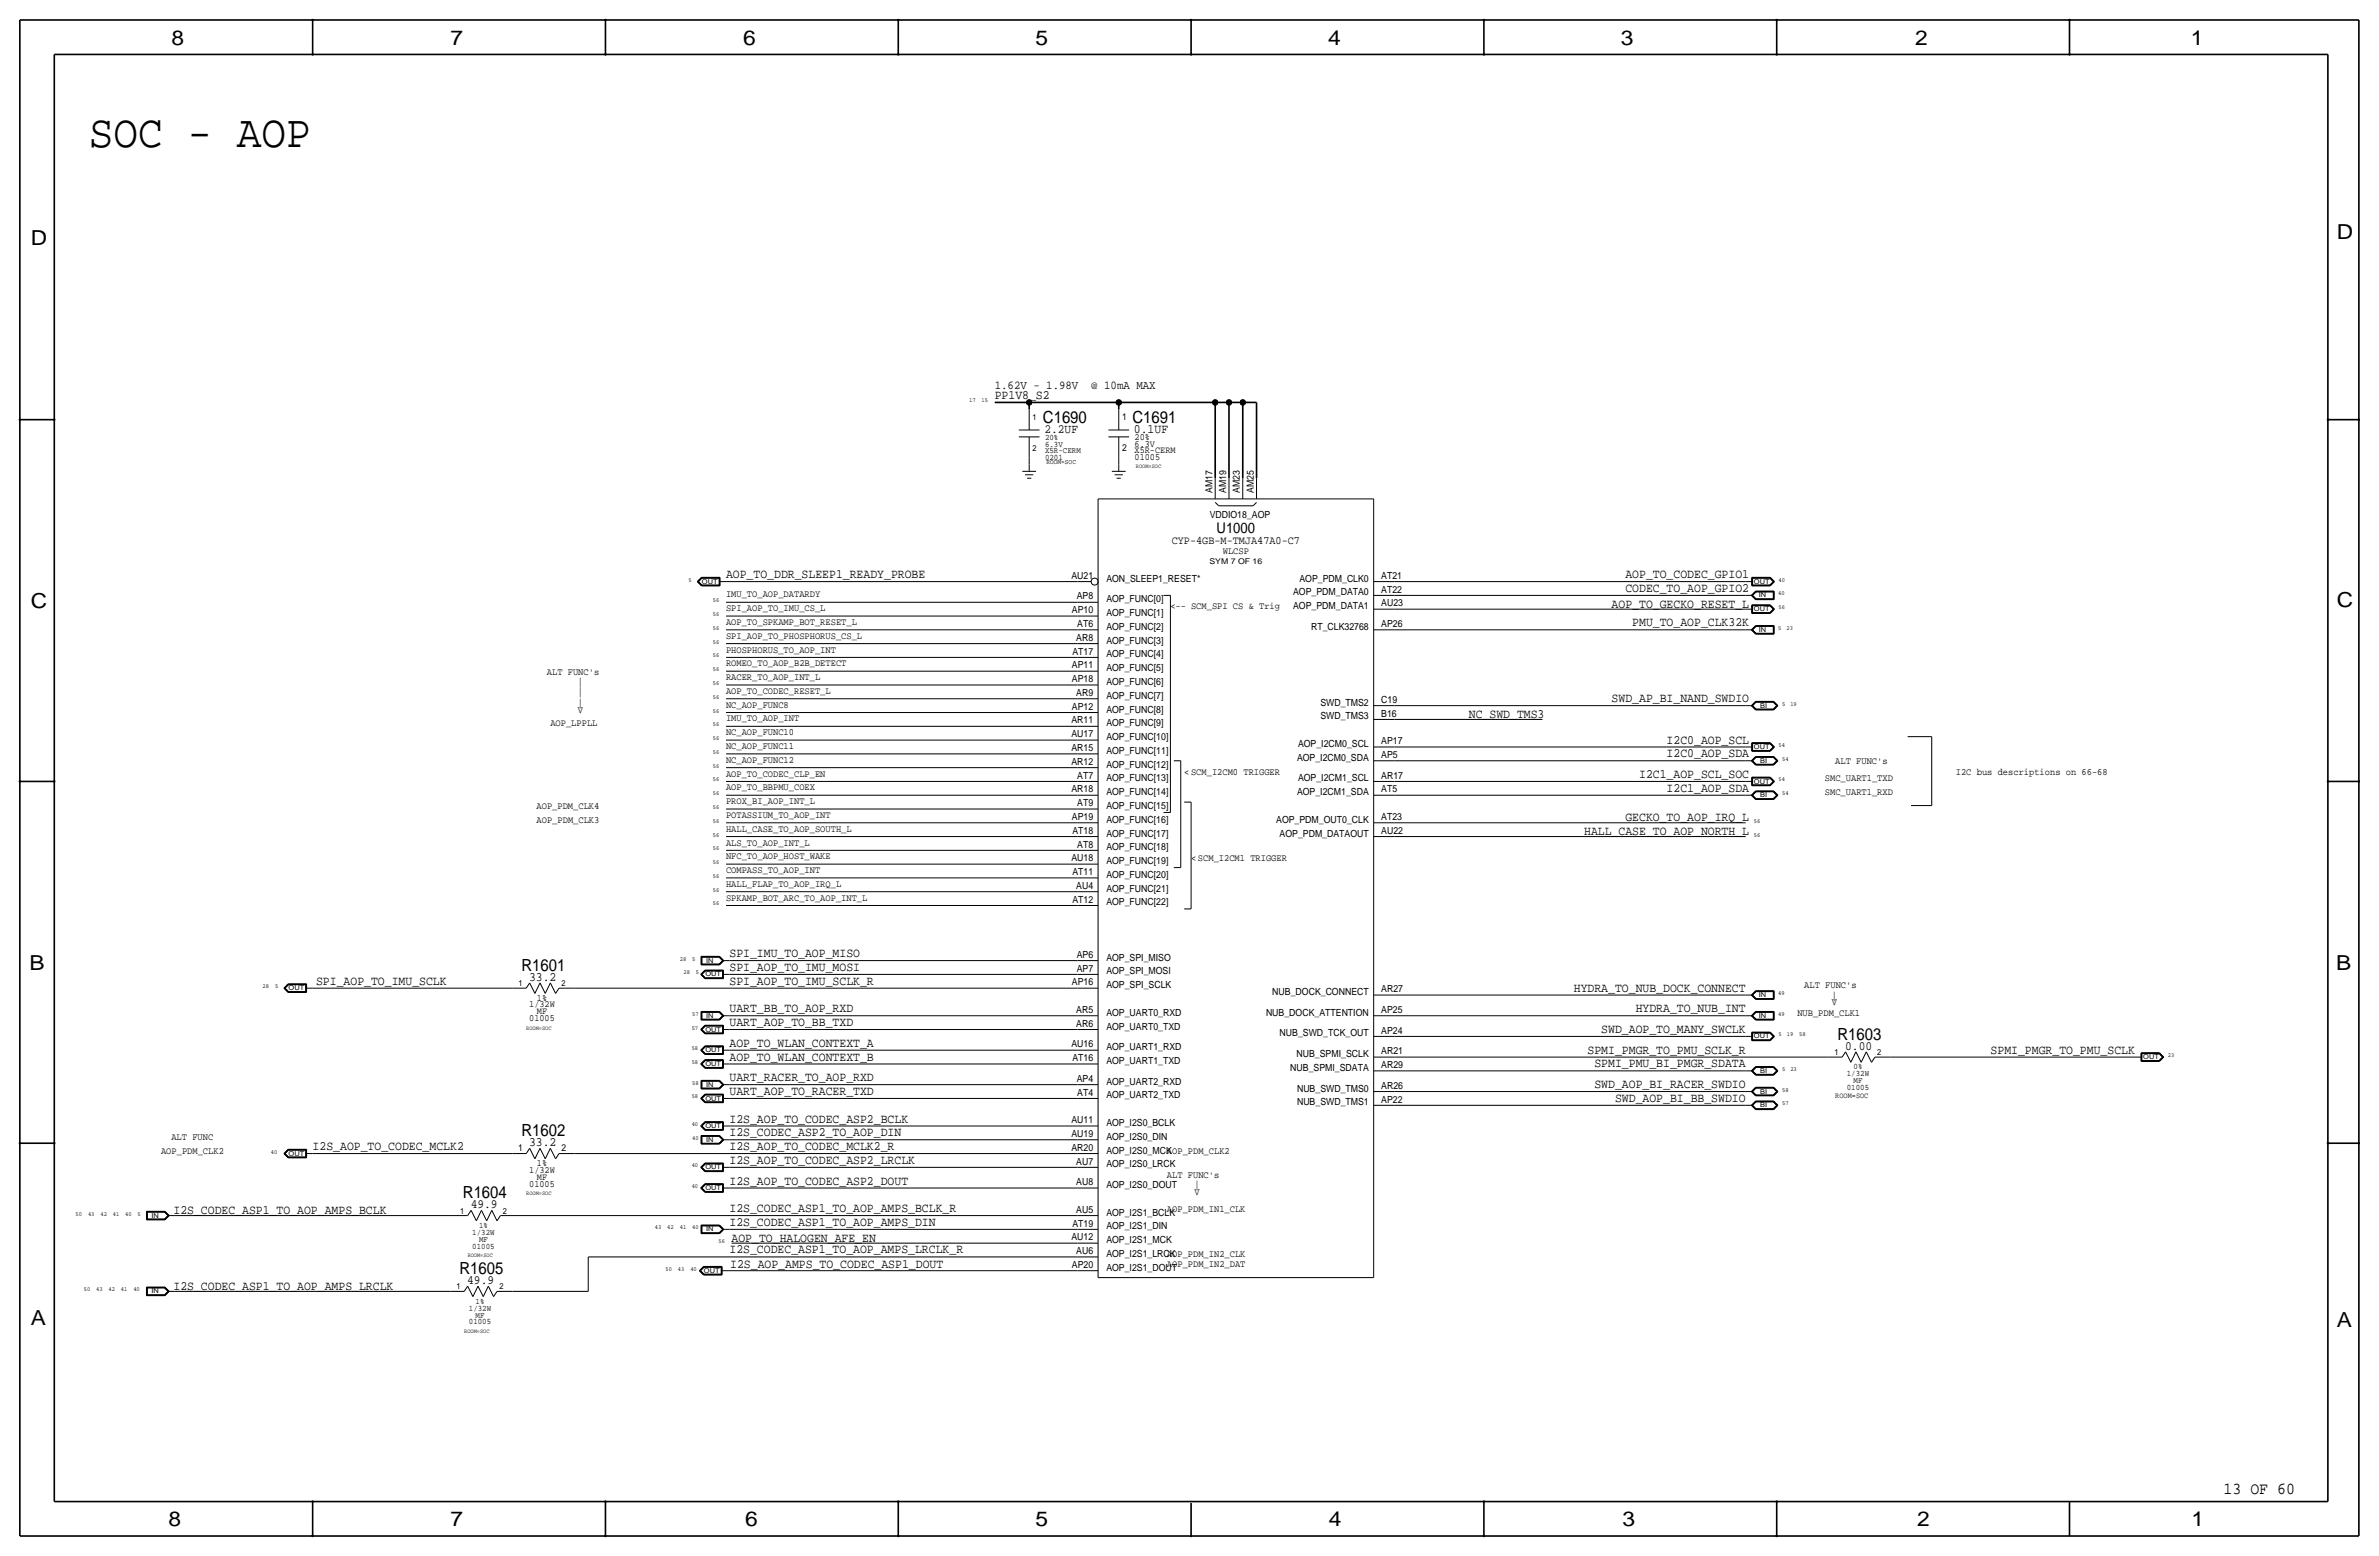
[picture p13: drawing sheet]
<svg xmlns="http://www.w3.org/2000/svg" width="877mm" height="574mm" viewBox="0 0 877 574" stroke-linecap="round" stroke-linejoin="round" font-family="sans-serif">
<defs><g id="words">
<text font-size="17" x="32.7" y="54.4">SOC - AOP</text>
<g font-size="7.6">
<text x="63.2" y="16.5">8</text>
<text x="166.1" y="16.5">7</text>
<text x="274" y="16.5">6</text>
<text x="381.7" y="16.5">5</text>
<text x="489.7" y="16.5">4</text>
<text x="597.6" y="16.5">3</text>
<text x="706.1" y="16.5">2</text>
<text x="807.7" y="16.5">1</text>
<text x="861.5" y="88.1">D</text>
<text x="11.4" y="90.4">D</text>
<text x="11.4" y="224.3">C</text>
<text x="861.5" y="223.8">C</text>
<text x="10.8" y="357.6">B</text>
<text x="861.3" y="357.4">B</text>
<text x="11.3" y="488.4">A</text>
<text x="861.5" y="489.2">A</text>
<text x="62.2" y="562.6">8</text>
<text x="166" y="562.6">7</text>
<text x="274.8" y="562.6">6</text>
<text x="381.7" y="562.6">5</text>
<text x="489.9" y="562.6">4</text>
<text x="598.1" y="562.6">3</text>
<text x="706.8" y="562.6">2</text>
<text x="807.9" y="562.6">1</text>
</g>
<g font-size="6.2">
<text x="384.5" y="156">C1690</text>
<text x="417.5" y="156">C1691</text>
<text x="192.3" y="357.9">R1601</text>
<text x="677.4" y="383.3">R1603</text>
<text x="192.3" y="418.8">R1602</text>
<text x="170.7" y="441.7">R1604</text>
<text x="169.4" y="469.6">R1605</text>
<text x="819.7" y="550.8">13 OF 60</text>
</g>
<text font-size="5.4" x="448.5" y="196.6">U1000</text>
<g font-size="4.7">
<text x="366.7" y="147.1">PP1V8_S2</text>
<text x="385" y="159.8">2.2UF</text>
<text x="418" y="159.8">0.1UF</text>
<text x="267.7" y="213.1">AOP_TO_DDR_SLEEP1_READY_PROBE</text>
<text x="599.2" y="213.1">AOP_TO_CODEC_GPIO1</text>
<text x="599.2" y="218.2">CODEC_TO_AOP_GPIO2</text>
<text x="594.2" y="224">AOP_TO_GECKO_RESET_L</text>
<text x="601.8" y="230.9">PMU_TO_AOP_CLK32K</text>
<text x="594.2" y="258.8">SWD_AP_BI_NAND_SWDIO</text>
<text x="541.5" y="264.7">NC_SWD_TMS3</text>
<text x="614.4" y="274.1">I2C0_AOP_SCL</text>
<text x="614.4" y="279.1">I2C0_AOP_SDA</text>
<text x="604.3" y="286.8">I2C1_AOP_SCL_SOC</text>
<text x="614.4" y="291.8">I2C1_AOP_SDA</text>
<text x="599.2" y="302.8">GECKO_TO_AOP_IRQ_L</text>
<text x="584" y="307.8">HALL_CASE_TO_AOP_NORTH_L</text>
<text x="268.9" y="352.8">SPI_IMU_TO_AOP_MISO</text>
<text x="268.9" y="357.9">SPI_AOP_TO_IMU_MOSI</text>
<text x="116.5" y="363">SPI_AOP_TO_IMU_SCLK</text>
<text x="195" y="361.4">33.2</text>
<text x="268.9" y="363">SPI_AOP_TO_IMU_SCLK_R</text>
<text x="580.2" y="365.5">HYDRA_TO_NUB_DOCK_CONNECT</text>
<text x="268.9" y="373.1">UART_BB_TO_AOP_RXD</text>
<text x="603" y="373.1">HYDRA_TO_NUB_INT</text>
<text x="268.9" y="378.2">UART_AOP_TO_BB_TXD</text>
<text x="590.4" y="380.7">SWD_AOP_TO_MANY_SWCLK</text>
<text x="268.9" y="385.8">AOP_TO_WLAN_CONTEXT_A</text>
<text x="585.3" y="388.4">SPMI_PMGR_TO_PMU_SCLK_R</text>
<text x="680.3" y="386.8">0.00</text>
<text x="733.9" y="388.4">SPMI_PMGR_TO_PMU_SCLK</text>
<text x="268.9" y="390.9">AOP_TO_WLAN_CONTEXT_B</text>
<text x="587.8" y="393.4">SPMI_PMU_BI_PMGR_SDATA</text>
<text x="268.9" y="398.5">UART_RACER_TO_AOP_RXD</text>
<text x="587.8" y="401.1">SWD_AOP_BI_RACER_SWDIO</text>
<text x="268.9" y="403.6">UART_AOP_TO_RACER_TXD</text>
<text x="595.4" y="406.2">SWD_AOP_BI_BB_SWDIO</text>
<text x="268.9" y="413.8">I2S_AOP_TO_CODEC_ASP2_BCLK</text>
<text x="268.9" y="418.8">I2S_CODEC_ASP2_TO_AOP_DIN</text>
<text x="115.3" y="423.9">I2S_AOP_TO_CODEC_MCLK2</text>
<text x="195" y="422.4">33.2</text>
<text x="268.9" y="423.9">I2S_AOP_TO_CODEC_MCLK2_R</text>
<text x="268.9" y="429">I2S_AOP_TO_CODEC_ASP2_LRCLK</text>
<text x="268.9" y="436.6">I2S_AOP_TO_CODEC_ASP2_DOUT</text>
<text x="64" y="447.6">I2S_CODEC_ASP1_TO_AOP_AMPS_BCLK</text>
<text x="173.5" y="445.3">49.9</text>
<text x="268.9" y="446.8">I2S_CODEC_ASP1_TO_AOP_AMPS_BCLK_R</text>
<text x="268.9" y="451.9">I2S_CODEC_ASP1_TO_AOP_AMPS_DIN</text>
<text x="269.7" y="457.7">AOP_TO_HALOGEN_AFE_EN</text>
<text x="268.9" y="462">I2S_CODEC_ASP1_TO_AOP_AMPS_LRCLK_R</text>
<text x="269.2" y="467.4">I2S_AOP_AMPS_TO_CODEC_ASP1_DOUT</text>
<text x="172.3" y="473.2">49.9</text>
<text x="64" y="475.5">I2S_CODEC_ASP1_TO_AOP_AMPS_LRCLK</text>
</g>
<g font-size="4.4">
<text x="366.7" y="143.3">1.62V - 1.98V</text>
<text x="402.3" y="143.3">@ 10mA MAX</text>
</g>
<text font-size="4.2" x="432" y="200.4">CYP-4GB-M-TMJA47A0-C7</text>
<g font-size="3.6">
<text x="447" y="181.6" transform="rotate(-90 447 181.6)">AM17</text>
<text x="452.1" y="181.6" transform="rotate(-90 452.1 181.6)">AM19</text>
<text x="457.1" y="181.6" transform="rotate(-90 457.1 181.6)">AM23</text>
<text x="462.2" y="181.6" transform="rotate(-90 462.2 181.6)">AM25</text>
<text x="446" y="190.8">VDDIO18_AOP</text>
<text x="450.8" y="204.2">WLCSP</text>
<text x="395" y="213.3">AU21</text>
<text x="407.9" y="214.3">AON_SLEEP1_RESET*</text>
<text x="479.1" y="214.4">AOP_PDM_CLK0</text>
<text x="509.2" y="213.4">AT21</text>
<text x="267.7" y="220.2">IMU_TO_AOP_DATARDY</text>
<text x="397" y="220.9">AP8</text>
<text x="407.9" y="222">AOP_FUNC[0]</text>
<text x="476.7" y="219.4">AOP_PDM_DATA0</text>
<text x="509.2" y="218.4">AT22</text>
<text x="267.7" y="225.3">SPI_AOP_TO_IMU_CS_L</text>
<text x="395.2" y="226">AP10</text>
<text x="407.9" y="227">AOP_FUNC[1]</text>
<text x="431.5" y="224.5">&lt;-- SCM_SPI CS &amp; Trig</text>
<text x="476.7" y="224.5">AOP_PDM_DATA1</text>
<text x="509.2" y="223.5">AU23</text>
<text x="267.7" y="230.4">AOP_TO_SPKAMP_BOT_RESET_L</text>
<text x="397.1" y="231.1">AT6</text>
<text x="407.9" y="232.1">AOP_FUNC[2]</text>
<text x="483.4" y="232.2">RT_CLK32768</text>
<text x="509.2" y="231.1">AP26</text>
<text x="267.7" y="235.5">SPI_AOP_TO_PHOSPHORUS_CS_L</text>
<text x="396.8" y="236.2">AR8</text>
<text x="407.9" y="237.2">AOP_FUNC[3]</text>
<text x="267.7" y="240.5">PHOSPHORUS_TO_AOP_INT</text>
<text x="267.7" y="245.6">ROMEO_TO_AOP_B2B_DETECT</text>
<text x="395.4" y="241.3">AT17</text>
<text x="407.9" y="242.3">AOP_FUNC[4]</text>
<text x="201.6" y="248.7">ALT FUNC's</text>
<text x="267.7" y="250.7">RACER_TO_AOP_INT_L</text>
<text x="395.2" y="251.4">AP18</text>
<text x="395.2" y="246.4">AP11</text>
<text x="407.9" y="247.4">AOP_FUNC[5]</text>
<text x="213.1" y="256.3">|</text>
<text x="213.1" y="252.5">|</text>
<text x="267.7" y="255.8">AOP_TO_CODEC_RESET_L</text>
<text x="396.8" y="256.5">AR9</text>
<text x="407.9" y="257.5">AOP_FUNC[7]</text>
<text x="407.9" y="252.5">AOP_FUNC[6]</text>
<text x="213.1" y="262.6">V</text>
<text x="213.1" y="260.1">|</text>
<text x="267.7" y="260.9">NC_AOP_FUNC8</text>
<text x="395.2" y="261.6">AP12</text>
<text x="407.9" y="262.6">AOP_FUNC[8]</text>
<text x="486.8" y="260.1">SWD_TMS2</text>
<text x="509.2" y="259.1">C19</text>
<text x="202.9" y="267.7">AOP_LPPLL</text>
<text x="267.7" y="265.9">IMU_TO_AOP_INT</text>
<text x="395" y="266.7">AR11</text>
<text x="407.9" y="267.7">AOP_FUNC[9]</text>
<text x="486.8" y="265.2">SWD_TMS3</text>
<text x="509.2" y="264.2">B16</text>
<text x="267.7" y="271">NC_AOP_FUNC10</text>
<text x="395" y="271.8">AU17</text>
<text x="407.9" y="272.8">AOP_FUNC[10]</text>
<text x="478.5" y="275.3">AOP_I2CM0_SCL</text>
<text x="509.2" y="274.3">AP17</text>
<text x="267.7" y="281.2">NC_AOP_FUNC12</text>
<text x="267.7" y="276.1">NC_AOP_FUNC11</text>
<text x="395" y="281.9">AR12</text>
<text x="395" y="276.8">AR15</text>
<text x="407.9" y="277.8">AOP_FUNC[11]</text>
<text x="478.2" y="280.4">AOP_I2CM0_SDA</text>
<text x="509.2" y="279.4">AP5</text>
<text x="676.6" y="281.7">ALT FUNC's</text>
<text x="267.7" y="286.3">AOP_TO_CODEC_CLP_EN</text>
<text x="397.1" y="287">AT7</text>
<text x="407.9" y="282.9">AOP_FUNC[12]</text>
<text x="436.6" y="285.5">&lt;SCM_I2CM0 TRIGGER</text>
<text x="509.2" y="287">AR17</text>
<text x="721.1" y="285.5">I2C bus descriptions on 66-68</text>
<text x="267.7" y="291.3">AOP_TO_BBPMU_COEX</text>
<text x="395" y="292.1">AR18</text>
<text x="407.9" y="293.1">AOP_FUNC[14]</text>
<text x="407.9" y="288">AOP_FUNC[13]</text>
<text x="478.2" y="293.1">AOP_I2CM1_SDA</text>
<text x="478.5" y="288">AOP_I2CM1_SCL</text>
<text x="509.2" y="292.1">AT5</text>
<text x="672.8" y="293.1">SMC_UART1_RXD</text>
<text x="672.8" y="288">SMC_UART1_TXD</text>
<text x="197.8" y="298.2">AOP_PDM_CLK4</text>
<text x="267.7" y="296.4">PROX_BI_AOP_INT_L</text>
<text x="397.1" y="297.2">AT9</text>
<text x="407.9" y="298.2">AOP_FUNC[15]</text>
<text x="197.8" y="303.3">AOP_PDM_CLK3</text>
<text x="267.7" y="301.5">POTASSIUM_TO_AOP_INT</text>
<text x="395.2" y="302.2">AP19</text>
<text x="407.9" y="303.3">AOP_FUNC[16]</text>
<text x="470.5" y="303.3">AOP_PDM_OUT0_CLK</text>
<text x="509.2" y="302.3">AT23</text>
<text x="267.7" y="311.7">ALS_TO_AOP_INT_L</text>
<text x="267.7" y="306.6">HALL_CASE_TO_AOP_SOUTH_L</text>
<text x="395.4" y="307.3">AT18</text>
<text x="407.9" y="308.3">AOP_FUNC[17]</text>
<text x="471.7" y="308.3">AOP_PDM_DATAOUT</text>
<text x="509.2" y="307.3">AU22</text>
<text x="267.7" y="316.7">NFC_TO_AOP_HOST_WAKE</text>
<text x="395" y="317.5">AU18</text>
<text x="397.1" y="312.4">AT8</text>
<text x="407.9" y="313.4">AOP_FUNC[18]</text>
<text x="439.1" y="317.2">&lt;SCM_I2CM1 TRIGGER</text>
<text x="267.7" y="321.8">COMPASS_TO_AOP_INT</text>
<text x="395.4" y="322.6">AT11</text>
<text x="407.9" y="323.6">AOP_FUNC[20]</text>
<text x="407.9" y="318.5">AOP_FUNC[19]</text>
<text x="267.7" y="326.9">HALL_FLAP_TO_AOP_IRQ_L</text>
<text x="396.8" y="327.7">AU4</text>
<text x="407.9" y="328.7">AOP_FUNC[21]</text>
<text x="267.7" y="332">SPKAMP_BOT_ARC_TO_AOP_INT_L</text>
<text x="395.4" y="332.7">AT12</text>
<text x="407.9" y="333.7">AOP_FUNC[22]</text>
<text x="397" y="353.1">AP6</text>
<text x="397" y="358.1">AP7</text>
<text x="407.9" y="359.1">AOP_SPI_MOSI</text>
<text x="407.9" y="354.1">AOP_SPI_MISO</text>
<text x="395.2" y="363.2">AP16</text>
<text x="407.9" y="364.2">AOP_SPI_SCLK</text>
<text x="509.2" y="365.8">AR27</text>
<text x="665.2" y="364.2">ALT FUNC's</text>
<text x="469.1" y="366.8">NUB_DOCK_CONNECT</text>
<text x="675.3" y="368.1">|</text>
<text x="675.3" y="370.6">V</text>
<text x="396.8" y="373.4">AR5</text>
<text x="407.9" y="374.4">AOP_UART0_RXD</text>
<text x="466.7" y="374.4">NUB_DOCK_ATTENTION</text>
<text x="509.2" y="373.4">AP25</text>
<text x="662.6" y="374.4">NUB_PDM_CLK1</text>
<text x="396.8" y="378.5">AR6</text>
<text x="407.9" y="379.5">AOP_UART0_TXD</text>
<text x="471.7" y="382">NUB_SWD_TCK_OUT</text>
<text x="509.2" y="381">AP24</text>
<text x="395" y="386.1">AU16</text>
<text x="407.9" y="387.1">AOP_UART1_RXD</text>
<text x="478" y="389.6">NUB_SPMI_SCLK</text>
<text x="509.2" y="388.6">AR21</text>
<text x="395.4" y="391.2">AT16</text>
<text x="407.9" y="392.2">AOP_UART1_TXD</text>
<text x="475.7" y="394.7">NUB_SPMI_SDATA</text>
<text x="509.2" y="393.7">AR29</text>
<text x="397" y="398.8">AP4</text>
<text x="407.9" y="399.8">AOP_UART2_RXD</text>
<text x="509.2" y="401.3">AR26</text>
<text x="397.1" y="403.9">AT4</text>
<text x="407.9" y="404.9">AOP_UART2_TXD</text>
<text x="478.2" y="407.4">NUB_SWD_TMS1</text>
<text x="478.2" y="402.3">NUB_SWD_TMS0</text>
<text x="509.2" y="406.4">AP22</text>
<text x="395" y="419.1">AU19</text>
<text x="395" y="414">AU11</text>
<text x="407.9" y="415">AOP_I2S0_BCLK</text>
<text x="59.4" y="425.2">AOP_PDM_CLK2</text>
<text x="63.2" y="420.1">ALT FUNC</text>
<text x="395" y="424.2">AR20</text>
<text x="407.9" y="425.2">AOP_I2S0_MCK</text>
<text x="407.9" y="420.1">AOP_I2S0_DIN</text>
<text x="430.2" y="425.2">AOP_PDM_CLK2</text>
<text x="396.8" y="429.3">AU7</text>
<text x="407.9" y="430.3">AOP_I2S0_LRCK</text>
<text x="396.8" y="436.9">AU8</text>
<text x="407.9" y="437.9">AOP_I2S0_DOUT</text>
<text x="430.2" y="434.1">ALT FUNC's</text>
<text x="440.4" y="437.9">|</text>
<text x="440.4" y="440.4">V</text>
<text x="396.8" y="447">AU5</text>
<text x="407.9" y="448">AOP_I2S1_BCLK</text>
<text x="430.2" y="446.8">AOP_PDM_IN1_CLK</text>
<text x="395.4" y="452.1">AT19</text>
<text x="407.9" y="453.1">AOP_I2S1_DIN</text>
<text x="395" y="457.2">AU12</text>
<text x="407.9" y="458.2">AOP_I2S1_MCK</text>
<text x="395.2" y="467.4">AP20</text>
<text x="396.8" y="462.3">AU6</text>
<text x="407.9" y="463.3">AOP_I2S1_LRCK</text>
<text x="430.2" y="463.3">AOP_PDM_IN2_CLK</text>
<text x="430.2" y="467.1">AOP_PDM_IN2_DAT</text>
<text x="407.9" y="468.4">AOP_I2S1_DOUT</text>
</g>
<g font-size="3.5">
<text x="413.7" y="154.7">1</text>
<text x="413.7" y="166.1">2</text>
<text x="418.3" y="162.3">20%</text>
<text x="418.3" y="164.6">6.3V</text>
<text x="418.3" y="167.1">X5R-CERM</text>
<text x="418.3" y="169.7">01005</text>
<text x="195.1" y="371.3">1/32W</text>
<text x="198" y="368.8">1%</text>
<text x="195.1" y="376.4">01005</text>
<text x="198" y="373.9">MF</text>
<text x="191" y="424.4">1</text>
<text x="207" y="424.4">2</text>
<text x="198" y="429.8">1%</text>
<text x="195.1" y="437.4">01005</text>
<text x="195.1" y="432.3">1/32W</text>
<text x="198" y="434.8">MF</text>
</g>
<g font-size="3.1">
<text x="380.7" y="154.7">1</text>
<text x="380.7" y="166.1">2</text>
<text x="385.3" y="167.1">X5R-CERM</text>
<text x="385.3" y="162.3">20%</text>
<text x="385.3" y="164.6">6.3V</text>
<text x="385.3" y="169.7">0201</text>
<text x="191.2" y="363.5">1</text>
<text x="207" y="363.5">2</text>
<text x="676.3" y="388.9">1</text>
<text x="692.1" y="388.9">2</text>
<text x="683.3" y="394.2">0%</text>
<text x="680.9" y="396.7">1/32W</text>
<text x="680.9" y="401.8">01005</text>
<text x="683.3" y="399.3">MF</text>
<text x="169.6" y="447.3">1</text>
<text x="185.4" y="447.3">2</text>
<text x="174.1" y="455.2">1/32W</text>
<text x="176.6" y="452.6">1%</text>
<text x="174.1" y="460.2">01005</text>
<text x="176.6" y="457.7">MF</text>
<text x="168.3" y="475.2">1</text>
<text x="184.1" y="475.2">2</text>
<text x="172.9" y="483.1">1/32W</text>
<text x="175.3" y="480.6">1%</text>
<text x="175.3" y="485.6">MF</text>
<text x="172.9" y="488.2">01005</text>
</g>
<g font-size="2.9">
<text x="445.9" y="208">SYM 7 OF 16</text>
<text x="676.6" y="404.9">ROOM=SOC</text>
</g>
<text font-size="2.6" x="385.8" y="171.2">ROOM=SOC</text>
<g font-size="2.5">
<text x="258.8" y="215.1">OUT</text>
<text x="646.6" y="215.1">OUT</text>
<text x="648.4" y="220.2">IN</text>
<text x="646.6" y="225.3">OUT</text>
<text x="648.4" y="232.9">IN</text>
<text x="648.9" y="260.9">BI</text>
<text x="646.6" y="276.1">OUT</text>
<text x="648.9" y="281.2">BI</text>
<text x="646.6" y="288.8">OUT</text>
<text x="648.9" y="293.9">BI</text>
<text x="260" y="359.9">OUT</text>
<text x="260.3" y="354.8">IN</text>
<text x="106.4" y="365">OUT</text>
<text x="648.4" y="367.5">IN</text>
<text x="260.3" y="375.2">IN</text>
<text x="648.4" y="375.2">IN</text>
<text x="260" y="380.2">OUT</text>
<text x="646.6" y="382.8">OUT</text>
<text x="260" y="387.9">OUT</text>
<text x="260" y="392.9">OUT</text>
<text x="648.9" y="395.5">BI</text>
<text x="790.1" y="390.4">OUT</text>
<text x="260.3" y="400.6">IN</text>
<text x="260" y="405.6">OUT</text>
<text x="648.9" y="403.1">BI</text>
<text x="648.9" y="408.2">BI</text>
<text x="260" y="415.8">OUT</text>
<text x="106.4" y="426">OUT</text>
<text x="260.3" y="420.9">IN</text>
<text x="260" y="431">OUT</text>
<text x="260" y="438.7">OUT</text>
<text x="55.8" y="448.8">IN</text>
<text x="260.3" y="453.9">IN</text>
<text x="259.5" y="469.1">OUT</text>
<text x="55.8" y="476.8">IN</text>
</g>
<g font-size="2.3">
<text x="357.3" y="148.3">17</text>
<text x="361.9" y="148.3">15</text>
<text x="253.8" y="214.4">5</text>
<text x="655.7" y="214.4">40</text>
<text x="262.8" y="222">56</text>
<text x="655.6" y="219.5">40</text>
<text x="262.8" y="227.1">56</text>
<text x="655.7" y="224.5">56</text>
<text x="262.8" y="232.2">56</text>
<text x="655.6" y="232.2">5</text>
<text x="658.6" y="232.2">23</text>
<text x="262.8" y="237.2">56</text>
<text x="262.8" y="242.3">56</text>
<text x="262.8" y="247.4">56</text>
<text x="262.8" y="252.5">56</text>
<text x="262.8" y="257.6">56</text>
<text x="262.8" y="262.6">56</text>
<text x="657" y="260.1">5</text>
<text x="660" y="260.1">19</text>
<text x="262.8" y="267.7">56</text>
<text x="262.8" y="272.8">56</text>
<text x="655.7" y="275.3">54</text>
<text x="262.8" y="277.9">56</text>
<text x="657" y="280.4">54</text>
<text x="262.8" y="283">56</text>
<text x="262.8" y="293.1">56</text>
<text x="262.8" y="288">56</text>
<text x="655.7" y="288">54</text>
<text x="657" y="293.1">54</text>
<text x="262.8" y="298.2">56</text>
<text x="262.8" y="303.3">56</text>
<text x="646.6" y="303.3">56</text>
<text x="262.8" y="308.4">56</text>
<text x="646.6" y="308.4">56</text>
<text x="262.8" y="313.4">56</text>
<text x="262.8" y="323.6">56</text>
<text x="262.8" y="318.5">56</text>
<text x="262.8" y="328.7">56</text>
<text x="262.8" y="333.8">56</text>
<text x="250.6" y="354.1">28</text>
<text x="252" y="359.2">28</text>
<text x="255.2" y="354.1">5</text>
<text x="256.6" y="359.2">5</text>
<text x="96.8" y="364.2">28</text>
<text x="101.4" y="364.2">5</text>
<text x="655.6" y="366.8">49</text>
<text x="255.2" y="374.4">57</text>
<text x="655.6" y="374.4">49</text>
<text x="255" y="379.5">57</text>
<text x="655.7" y="382">5</text>
<text x="658.8" y="382">19</text>
<text x="663.3" y="382">58</text>
<text x="255" y="387.1">58</text>
<text x="799.2" y="389.6">23</text>
<text x="255" y="392.2">58</text>
<text x="657" y="394.7">5</text>
<text x="660" y="394.7">23</text>
<text x="255.2" y="399.8">58</text>
<text x="255" y="404.9">58</text>
<text x="657" y="407.4">57</text>
<text x="657" y="402.3">58</text>
<text x="255" y="415">40</text>
<text x="99.8" y="425.2">40</text>
<text x="255.2" y="420.1">40</text>
<text x="255" y="430.3">40</text>
<text x="255" y="437.9">40</text>
<text x="27.9" y="448.1">50</text>
<text x="32.5" y="448.1">43</text>
<text x="37" y="448.1">42</text>
<text x="41.6" y="448.1">41</text>
<text x="46.2" y="448.1">40</text>
<text x="50.8" y="448.1">5</text>
<text x="241.5" y="453.1">43</text>
<text x="246" y="453.1">42</text>
<text x="250.6" y="453.1">41</text>
<text x="255.2" y="453.1">40</text>
<text x="264.9" y="458.2">56</text>
<text x="245.4" y="468.4">50</text>
<text x="249.9" y="468.4">43</text>
<text x="254.5" y="468.4">40</text>
<text x="30.9" y="476">50</text>
<text x="35.5" y="476">43</text>
<text x="40" y="476">42</text>
<text x="44.6" y="476">41</text>
<text x="49.2" y="476">40</text>
</g>
<g font-size="2.2">
<text x="418.8" y="172.5">ROOM=SOC</text>
<text x="194" y="379.5">ROOM=SOC</text>
<text x="194" y="440.4">ROOM=SOC</text>
<text x="172.4" y="463.3">ROOM=SOC</text>
<text x="171.1" y="491.2">ROOM=SOC</text>
</g>
</g></defs>
<g fill="none" stroke="#000" stroke-width=".37">
<path d="M375.6 158.5h7.6zM379.4 150.9v7.6zM408.6 158.5h7.7zM412.4 150.9v7.6zM375.6 161h7.6zM376.9 173.7h5.1zM377.9 175h3.1zM378.7 176.3h1.5zM379.4 168.7v2.5zM379.4 171.2v2.5zM379.4 161v7.7zM408.6 161h7.7z"/>
<path d="M409.9 173.7h5.1zM410.9 175h3.1zM411.7 176.3h1.5zM412.4 168.7v2.5zM412.4 161v7.7zM412.4 171.2v2.5zM448 176.3v7.6zM453.1 176.3v7.6zM458.2 176.3v7.6zM463.2 176.3v7.6zM404.8 183.9v287zM404.8 183.9h101.6z"/>
<path d="M448 185.2l1.3 1.2zM449.3 186.4h12.7zM462 186.4l1.2-1.2zM506.4 183.9v287zM257 214.4l1.6 1.5zM257 214.4l1.6-1.6zM257.2 214.4l1.5 1.5zM257.2 214.4l1.5-1.5zM257.4 214.4l1.3-1.4zM257.4 214.4l1.3 1.3zM257.5 214.4l1.3 1.2zM258.6 212.8h6.8z"/>
<path d="M258.6 215.9h6.8zM258.7 212.9h6.6zM258.7 215.9h6.6zM258.7 215.7h6.5zM258.7 213h6.5zM258.8 213.1l-1.3 1.3zM258.8 215.6h6.3zM258.8 213.1h6.3zM265.1 213.1v2.5zM265.1 214.4h2.6zM265.2 213v2.7zM265.3 212.9v2.9z"/>
<path d="M265.4 212.8v3.2zM267.7 214.4h129.5zM397.2 214.4h5.1zM429 219.5h2.5zM431.5 219.5v80zM506.4 219.5h7.6zM506.4 214.4h7.6zM514 214.4h129.6zM514 219.5h129.6zM643.6 214.4h2.5zM643.6 219.5h2.5zM645.7 219.5l1.5 1.5z"/>
<path d="M645.7 219.5l1.5-1.6zM645.8 215.9h6.8zM645.8 212.8v3.2zM645.8 219.5l1.5-1.5zM645.8 212.8h6.8zM645.8 219.5l1.5 1.4zM645.9 212.9h6.7zM645.9 212.9v2.9zM645.9 215.9h6.7zM646 219.5l1.3 1.3zM646 213h6.5zM646 213v2.7z"/>
<path d="M646 215.7h6.5zM646.1 219.5l1.3 1.2zM646.1 213.1h6.4zM646.1 213.1v2.5zM646.1 215.6h6.4zM646.1 219.5l1.3-1.3zM647.2 217.9h6.8zM647.3 218h6.6zM647.3 218.1l-1.3 1.4zM647.3 218.1h6.5zM647.4 218.2h6.3zM652.5 213.1l1.2 1.3z"/>
<path d="M652.5 215.6l1.2-1.2zM652.5 215.7l1.4-1.3zM652.5 213l1.4 1.4zM652.6 215.9l1.4-1.5zM652.6 212.9l1.4 1.5zM652.6 212.8l1.6 1.6zM653.7 218.2v2.5zM653.8 218.1v2.7zM653.9 218v2.9zM654 217.9v3.1zM654.2 214.4l-1.6 1.5zM267.7 237.2h129.5z"/>
<path d="M267.7 232.2h129.5zM267.7 227.1h129.5zM267.7 222h129.5zM397.2 237.2h7.6zM397.2 232.2h7.6zM397.2 227.1h7.6zM397.2 222h7.6zM506.4 232.2h7.6zM506.4 224.5h7.6zM514 224.5h129.6zM514 232.2h129.6zM643.6 232.2h2.5z"/>
<path d="M643.6 224.5h2.5zM645.7 232.2l1.5 1.5zM645.7 232.2l1.5-1.6zM645.8 232.2l1.5-1.5zM645.8 226.1h6.8zM645.8 223v3.1zM645.8 223h6.8zM645.8 232.2l1.5 1.4zM645.9 223.1h6.7zM645.9 223.1v2.9zM645.9 226h6.7zM646 232.2l1.3 1.3z"/>
<path d="M646 223.2h6.5zM646 223.2v2.7zM646 225.9h6.5zM646.1 232.2l1.3 1.2zM646.1 232.2l1.3-1.3zM646.1 223.3h6.4zM646.1 223.3v2.5zM646.1 225.8h6.4zM647.2 230.6h6.8zM647.2 221h6.8zM647.2 233.7h6.8zM647.3 220.9h6.6z"/>
<path d="M647.3 233.6h6.6zM647.3 230.7h6.6zM647.3 230.8l-1.3 1.4zM647.3 220.8h6.5zM647.3 233.5h6.5zM647.3 230.8h6.5zM647.4 220.7h6.3zM647.4 233.4h6.3zM647.4 230.9h6.3zM652.5 223.3l1.2 1.2zM652.5 225.8l1.2-1.3zM652.5 223.2l1.4 1.3z"/>
<path d="M652.6 226l1.4-1.5zM652.6 223.1l1.4 1.4zM652.6 223l1.6 1.5zM652.6 226.1l1.6-1.6zM653.7 230.9v2.5zM653.8 230.8v2.7zM653.9 224.5l-1.4 1.4zM653.9 230.7v2.9zM654 230.6v3.1zM267.7 257.6h129.5zM267.7 252.5h129.5zM267.7 247.4h129.5z"/>
<path d="M267.7 242.3h129.5zM397.2 257.6h7.6zM397.2 252.5h7.6zM397.2 247.4h7.6zM397.2 242.3h7.6zM647.2 258.5l-1.5 1.6zM647.2 258.5h6.7zM647.3 258.6h6.5zM647.3 258.7h6.5zM647.4 258.8h6.3zM653.7 258.8l1.3 1.3zM653.8 258.7l1.4 1.4z"/>
<path d="M653.8 258.6l1.5 1.5zM653.9 258.5l1.6 1.6zM267.7 267.7h129.5zM267.7 272.8h129.5zM267.7 277.9h129.5zM267.7 262.6h129.5zM397.2 267.7h7.6zM397.2 262.6h7.6zM397.2 277.9h7.6zM397.2 272.8h7.6zM506.4 265.2h7.6zM506.4 260.1h7.6z"/>
<path d="M506.4 275.3h7.6zM514 275.3h129.6zM514 260.1h129.6zM514 265.2h54.7zM643.6 260.1h2.5zM643.6 275.3h2.5zM645.7 260.1l1.5 1.6zM645.8 260.1l1.5-1.5zM645.8 276.9h6.8zM645.8 273.8v3.1zM645.8 273.8h6.8zM645.8 260.1l1.5 1.5z"/>
<path d="M645.9 273.9h6.7zM645.9 273.9v2.9zM645.9 276.8h6.7zM646 260.1l1.3-1.4zM646 260.1l1.3 1.4zM646 274h6.5zM646 274v2.7zM646 276.7h6.5zM646.1 260.1l1.3 1.3zM646.1 260.1l1.3-1.3zM646.1 274.1h6.4zM646.1 274.1v2.5z"/>
<path d="M646.1 276.6h6.4zM647.2 261.7h6.7zM647.2 278.8l-1.5 1.6zM647.2 278.8h6.7zM647.3 278.9h6.5zM647.3 261.6h6.5zM647.3 261.5h6.5zM647.3 279h6.5zM647.4 279.1h6.3zM647.4 261.4h6.3zM652.5 274.1l1.2 1.2zM652.5 276.6l1.2-1.3z"/>
<path d="M652.5 276.7l1.4-1.4zM652.5 274l1.4 1.3zM652.6 276.8l1.4-1.5zM652.6 273.9l1.4 1.4zM652.6 273.8l1.6 1.5zM652.6 276.9l1.6-1.6zM653.7 279.1l1.3 1.3zM653.7 261.4l1.3-1.3zM653.8 279l1.4 1.4zM653.8 261.6l1.5-1.5zM653.8 278.9l1.5 1.5zM653.9 278.8l1.6 1.6z"/>
<path d="M653.9 261.7l1.6-1.6zM655.2 260.1l-1.4 1.4zM703.3 271.5h8.9zM712.2 271.5v25.4zM267.7 283h129.5zM267.7 288h129.5zM267.7 298.2h129.5zM267.7 293.1h129.5zM397.2 298.2h7.6zM397.2 293.1h7.6zM397.2 288h7.6zM397.2 283h7.6z"/>
<path d="M429 299.5h2.5zM432.8 280.4h2.5zM435.3 280.4v39.4zM436.6 295.7h2.5zM439.1 295.7v39.3zM506.4 293.1h7.6zM506.4 288h7.6zM506.4 280.4h7.6zM514 288h129.6zM514 293.1h129.6zM514 280.4h129.6zM643.6 280.4h2.5z"/>
<path d="M643.6 288h2.5zM643.6 293.1h2.5zM645.7 280.4l1.5 1.6zM645.7 293.1l1.5 1.6zM645.7 293.1l1.5-1.6zM645.8 280.4l1.5-1.5zM645.8 289.6h6.8zM645.8 286.5v3.1zM645.8 293.1l1.5-1.5zM645.8 286.5h6.8zM645.8 280.4l1.5 1.5zM645.8 293.1l1.5 1.5z"/>
<path d="M645.9 286.6h6.7zM645.9 286.6v2.9zM645.9 289.5h6.7zM646 280.4l1.3-1.4zM646 280.4l1.3 1.4zM646 293.1l1.3 1.4zM646 286.7h6.5zM646 286.7v2.7zM646 289.4h6.5zM646.1 280.4l1.3 1.3zM646.1 293.1l1.3 1.3zM646.1 280.4l1.3-1.3z"/>
<path d="M646.1 286.8h6.4zM646.1 286.8v2.5zM646.1 289.3h6.4zM646.1 293.1l1.3-1.3zM647.2 282h6.7zM647.2 294.7h6.7zM647.2 291.5h6.7zM647.3 291.6h6.5zM647.3 281.9h6.5zM647.3 294.6h6.5zM647.3 291.7l-1.3 1.4zM647.3 281.8h6.5z"/>
<path d="M647.3 294.5h6.5zM647.3 291.7h6.5zM647.4 291.8h6.3zM647.4 281.7h6.3zM647.4 294.4h6.3zM652.5 286.8l1.2 1.2zM652.5 289.3l1.2-1.3zM652.5 286.7l1.4 1.3zM652.6 289.5l1.4-1.5zM652.6 286.6l1.4 1.4zM652.6 286.5l1.6 1.5zM652.6 289.6l1.6-1.6z"/>
<path d="M653.7 291.8l1.3 1.3zM653.7 281.7l1.3-1.3zM653.7 294.4l1.3-1.3zM653.8 281.8l1.4-1.4zM653.8 294.5l1.4-1.4zM653.8 291.7l1.4 1.4zM653.8 281.9l1.5-1.5zM653.8 294.6l1.5-1.5zM653.8 291.6l1.5 1.5zM653.9 291.5l1.6 1.6zM653.9 288l-1.4 1.4zM655.5 280.4l-1.6 1.6z"/>
<path d="M655.5 293.1l-1.6 1.6zM704.5 296.9h7.7zM267.7 308.4h129.5zM267.7 318.5h129.5zM267.7 313.4h129.5zM267.7 303.3h129.5zM397.2 318.5h7.6zM397.2 313.4h7.6zM397.2 308.4h7.6zM397.2 303.3h7.6zM432.8 319.8h2.5zM506.4 303.3h7.6z"/>
<path d="M506.4 308.4h7.6zM514 303.3h129.6zM514 308.4h129.6zM267.7 328.7h129.5zM267.7 333.8h129.5zM267.7 323.6h129.5zM397.2 333.8h7.6zM397.2 328.7h7.6zM397.2 323.6h7.6zM436.6 335h2.5zM258.3 359.2l1.6 1.5zM258.3 359.2l1.6-1.6z"/>
<path d="M258.5 352.5v3.2zM258.5 355.7h6.8zM258.5 359.2l1.4-1.5zM258.5 352.5h6.8zM258.5 359.2l1.4 1.4zM258.6 352.6h6.6zM258.6 352.6v2.9zM258.6 355.5h6.6zM258.6 359.2l1.4-1.4zM258.6 359.2l1.4 1.3zM258.7 352.7v2.7zM258.7 355.4h6.5z"/>
<path d="M258.7 352.7h6.5zM258.8 359.2l1.2 1.2zM258.8 352.8h6.3zM258.8 352.8v2.5zM258.8 355.3h6.3zM258.8 359.2l1.2-1.3zM259.9 357.6h6.8zM259.9 357.7h6.7zM260 357.8h6.5zM260 357.9h6.4zM265.1 352.8l1.3 1.3zM265.1 355.3l1.3-1.2z"/>
<path d="M265.2 355.4l1.3-1.3zM265.2 352.7l1.3 1.4zM265.2 355.5l1.5-1.4zM265.2 352.6l1.5 1.5zM265.3 352.5l1.6 1.6zM265.3 355.7l1.6-1.6zM266.4 357.9v2.5zM266.4 354.1h2.5zM266.4 359.2h2.5zM266.5 357.8v2.7zM266.6 357.7v2.9zM266.7 357.6v3.1z"/>
<path d="M268.9 359.2h128.3zM268.9 354.1h128.3zM397.2 359.2h7.6zM397.2 354.1h7.6zM104.6 364.2l1.6 1.6zM104.8 364.2l1.5 1.5zM104.8 364.2l1.5-1.4zM105 364.2l1.3-1.3zM105 364.2l1.3 1.4zM105.1 364.2l1.3-1.2zM105.1 364.2l1.3 1.3zM106.2 365.8h6.8z"/>
<path d="M106.2 362.7h6.8zM106.2 362.7l-1.6 1.5zM106.3 362.8h6.6zM106.3 365.7h6.6zM106.3 362.9h6.5zM106.3 365.6h6.5zM106.4 363h6.3zM106.4 365.5h6.3zM112.7 364.2h2.6zM112.7 363v2.5zM112.8 362.9v2.7zM112.9 362.8v2.9z"/>
<path d="M113 362.7v3.1zM115.3 364.2h73.6zM188.9 364.2h5.1zM195.3 362.3l-1.3 1.9zM195.3 362.3l1.9 3.9zM199.1 362.3l-1.9 3.9zM199.1 362.3l1.9 3.9zM202.9 362.3l-1.9 3.9zM202.9 362.3l1.9 3.9zM206.1 364.2l-1.3 2zM206.1 364.2h5.7zM211.8 364.2h185.4z"/>
<path d="M258.3 379.5l1.6 1.6zM258.3 379.5l1.6-1.6zM258.5 372.8v3.2zM258.5 376h6.8zM258.5 379.5l1.4-1.5zM258.5 372.8h6.8zM258.5 379.5l1.4 1.4zM258.6 372.9h6.6zM258.6 372.9v3zM258.6 375.9h6.6zM258.6 379.5l1.4-1.4zM258.6 379.5l1.4 1.3z"/>
<path d="M258.7 373v2.8zM258.7 375.8h6.5zM258.7 373h6.5zM258.8 379.5l1.2 1.2zM258.8 373.1h6.3zM258.8 373.1v2.6zM258.8 375.7h6.3zM258.8 379.5l1.2-1.3zM259.9 377.9h6.8zM259.9 360.7h6.8zM259.9 360.6h6.7zM259.9 378h6.7z"/>
<path d="M260 378.1h6.5zM260 360.5h6.5zM260 360.4h6.4zM260 378.2h6.4zM265.1 373.1l1.3 1.3zM265.1 375.7l1.3-1.3zM265.2 375.8l1.3-1.4zM265.2 373l1.3 1.4zM265.2 375.9l1.5-1.5zM265.2 372.9l1.5 1.5zM265.3 372.8l1.6 1.6zM265.3 376l1.6-1.6z"/>
<path d="M266.4 378.2v2.5zM266.4 374.4h2.5zM266.4 379.5h2.5zM266.5 378.1v2.7zM266.6 378v2.9zM266.7 377.9v3.2zM268.9 374.4h128.3zM268.9 379.5h128.3zM397.2 379.5h7.6zM397.2 374.4h7.6zM397.2 364.2h7.6zM506.4 366.8h7.6z"/>
<path d="M506.4 374.4h7.6zM514 374.4h129.6zM514 366.8h129.6zM643.6 366.8h2.5zM643.6 374.4h2.5zM645.7 366.8l1.5 1.6zM645.7 374.4l1.5 1.6zM645.7 366.8l1.5-1.6zM645.8 366.8l1.5-1.5zM645.8 374.4l1.5-1.5zM645.8 366.8l1.5 1.4zM645.8 374.4l1.5 1.5z"/>
<path d="M646 374.4l1.3-1.4zM646 366.8l1.3 1.3zM646 374.4l1.3 1.4zM646.1 366.8l1.3 1.2zM646.1 374.4l1.3 1.3zM646.1 366.8l1.3-1.3zM646.1 374.4l1.3-1.3zM647.2 365.2h6.8zM647.2 372.8h6.8zM647.2 372.8l-1.5 1.6zM647.2 368.4h6.8zM647.2 376h6.8z"/>
<path d="M647.3 368.2h6.6zM647.3 375.9h6.6zM647.3 365.3h6.6zM647.3 372.9h6.6zM647.3 365.4l-1.3 1.4zM647.3 368.1h6.5zM647.3 375.8h6.5zM647.3 365.4h6.5zM647.3 373h6.5zM647.4 368h6.3zM647.4 375.7h6.3zM647.4 365.5h6.3z"/>
<path d="M647.4 373.1h6.3zM653.7 365.5v2.5zM653.7 373.1v2.6zM653.8 365.4v2.7zM653.8 373v2.8zM653.9 365.3v2.9zM653.9 372.9v3zM654 365.2v3.2zM654 372.8v3.2zM258.3 387.1l1.6 1.6zM258.3 392.2l1.6 1.6zM258.3 387.1l1.6-1.6z"/>
<path d="M258.3 392.2l1.6-1.6zM258.5 387.1l1.4-1.5zM258.5 392.2l1.4-1.5zM258.5 398.2v3.2zM258.5 398.2h6.8zM258.5 387.1l1.4 1.5zM258.5 392.2l1.4 1.4zM258.6 398.3h6.6zM258.6 398.3v3zM258.6 387.1l1.4-1.4zM258.6 392.2l1.4-1.4zM258.6 387.1l1.4 1.4z"/>
<path d="M258.6 392.2l1.4 1.3zM258.7 398.4v2.8zM258.7 398.4h6.5zM258.8 387.1l1.2 1.3zM258.8 392.2l1.2 1.2zM258.8 398.5h6.3zM258.8 387.1l1.2-1.3zM258.8 392.2l1.2-1.3zM258.8 398.5v2.6zM259.9 385.5h6.8zM259.9 390.6h6.8zM259.9 381.1h6.8z"/>
<path d="M259.9 388.7h6.8zM259.9 393.8h6.8zM259.9 380.9h6.7zM259.9 388.6h6.7zM259.9 393.6h6.7zM259.9 385.6h6.7zM259.9 390.7h6.7zM260 385.7h6.5zM260 390.8h6.5zM260 380.8h6.5zM260 388.5h6.5zM260 393.5h6.5z"/>
<path d="M260 380.7h6.4zM260 385.8h6.4zM260 388.4h6.4zM260 390.9h6.4zM260 393.4h6.4zM265.1 398.5l1.3 1.3zM265.2 398.4l1.3 1.4zM265.2 398.3l1.5 1.5zM265.3 398.2l1.6 1.6zM266.4 385.8v2.6zM266.4 390.9v2.5zM266.4 387.1h2.5z"/>
<path d="M266.4 392.2h2.5zM266.4 399.8h2.5zM266.5 385.7v2.8zM266.5 390.8v2.7zM266.6 385.6v3zM266.6 390.7v2.9zM266.7 385.5v3.2zM266.7 390.6v3.2zM268.9 392.2h128.3zM268.9 387.1h128.3zM268.9 399.8h128.3zM397.2 399.8h7.6z"/>
<path d="M397.2 392.2h7.6zM397.2 387.1h7.6zM506.4 382h7.6zM506.4 394.7h7.6zM506.4 389.6h7.6zM514 394.7h129.6zM514 382h129.6zM514 389.6h160.1zM643.6 394.7h2.5zM643.6 382h2.5zM645.7 394.7l1.5 1.6zM645.7 394.7l1.5-1.6z"/>
<path d="M645.8 394.7l1.5-1.5zM645.8 383.6h6.8zM645.8 380.4v3.2zM645.8 380.4h6.8zM645.8 394.7l1.5 1.5zM645.9 380.5h6.7zM645.9 380.5v3zM645.9 383.5h6.7zM646 394.7l1.3-1.4zM646 394.7l1.3 1.4zM646 380.6h6.5zM646 380.6v2.8z"/>
<path d="M646 383.4h6.5zM646.1 394.7l1.3 1.3zM646.1 394.7l1.3-1.3zM646.1 380.7h6.4zM646.1 380.7v2.6zM646.1 383.3h6.4zM647.2 396.3h6.7zM647.2 393.1h6.7zM647.3 393.2h6.5zM647.3 396.2h6.5zM647.3 396.1h6.5zM647.3 393.3h6.5z"/>
<path d="M647.4 393.4h6.3zM647.4 396h6.3zM652.5 380.7l1.2 1.3zM652.5 383.3l1.2-1.3zM652.5 383.4l1.4-1.4zM652.5 380.6l1.4 1.4zM652.6 383.5l1.4-1.5zM652.6 380.5l1.4 1.5zM652.6 380.4l1.6 1.6zM652.6 383.6l1.6-1.6zM653.7 393.4l1.3 1.3zM653.7 396l1.3-1.3z"/>
<path d="M653.8 393.3l1.4 1.4zM653.8 396.2l1.5-1.5zM653.8 393.2l1.5 1.5zM653.9 393.1l1.6 1.6zM653.9 396.3l1.6-1.6zM655.2 394.7l-1.4 1.4zM674.1 389.6h5zM680.4 387.7l1.9 3.9zM680.4 387.7l-1.3 1.9zM684.2 387.7l-1.9 3.9zM684.2 387.7l2 3.9zM688 387.7l-1.8 3.9z"/>
<path d="M688 387.7l2 3.9zM691.2 389.6h5.7zM691.2 389.6l-1.2 2zM696.9 389.6h90.2zM787.1 389.6h2.5zM789.3 391.2h6.8zM789.3 388.1v3.1zM789.3 388.1h6.8zM789.4 388.2h6.7zM789.4 388.2v2.9zM789.4 391.1h6.7zM789.5 388.3h6.5z"/>
<path d="M789.5 388.3v2.7zM789.5 391h6.5zM789.6 388.4h6.4zM789.6 388.4v2.5zM789.6 390.9h6.4zM796 388.4l1.3 1.2zM796 390.9l1.3-1.3zM796 388.3l1.4 1.3zM796.1 391.1l1.5-1.5zM796.1 388.2l1.5 1.4zM796.1 388.1l1.6 1.5zM796.1 391.2l1.6-1.6z"/>
<path d="M797.4 389.6l-1.4 1.4zM258.3 415l1.6 1.6zM258.3 404.9l1.6 1.6zM258.3 415l1.6-1.5zM258.3 404.9l1.6-1.6zM258.5 415l1.4-1.4zM258.5 418.5v3.2zM258.5 401.4h6.8zM258.5 404.9l1.4-1.5zM258.5 418.5h6.8zM258.5 415l1.4 1.5zM258.5 404.9l1.4 1.4z"/>
<path d="M258.6 418.6h6.6zM258.6 418.6v3zM258.6 401.3h6.6zM258.6 415l1.4-1.3zM258.6 404.9l1.4-1.4zM258.6 415l1.4 1.4zM258.6 404.9l1.4 1.3zM258.7 418.7v2.8zM258.7 401.2h6.5zM258.7 418.7h6.5zM258.8 415l1.2 1.3zM258.8 404.9l1.2 1.2z"/>
<path d="M258.8 418.8h6.3zM258.8 415l1.2-1.2zM258.8 418.8v2.6zM258.8 401.1h6.3zM258.8 404.9l1.2-1.3zM259.9 413.5h6.8zM259.9 403.3h6.8zM259.9 416.6h6.8zM259.9 406.5h6.8zM259.9 416.5h6.7zM259.9 406.3h6.7zM259.9 413.6h6.7z"/>
<path d="M259.9 403.4h6.7zM260 413.7h6.5zM260 403.5h6.5zM260 416.4h6.5zM260 406.2h6.5zM260 413.8h6.4zM260 416.3h6.4zM260 403.6h6.4zM260 406.1h6.4zM265.1 418.8l1.3 1.3zM265.1 401.1l1.3-1.3zM265.2 401.2l1.3-1.4z"/>
<path d="M265.2 418.7l1.3 1.4zM265.2 401.3l1.5-1.5zM265.2 418.6l1.5 1.5zM265.3 418.5l1.6 1.6zM265.3 401.4l1.6-1.6zM266.4 413.8v2.5zM266.4 403.6v2.5zM266.4 415h2.5zM266.4 404.9h2.5zM266.5 413.7v2.7zM266.5 403.5v2.7zM266.6 413.6v2.9z"/>
<path d="M266.6 403.4v2.9zM266.7 413.5v3.1zM266.7 403.3v3.2zM268.9 404.9h128.3zM268.9 415h128.3zM397.2 404.9h7.6zM397.2 415h7.6zM506.4 407.4h7.6zM506.4 402.3h7.6zM514 402.3h129.6zM514 407.4h129.6zM643.6 407.4h2.5z"/>
<path d="M643.6 402.3h2.5zM645.7 407.4l1.5 1.6zM645.7 402.3l1.5 1.6zM645.8 407.4l1.5-1.5zM645.8 402.3l1.5-1.4zM645.8 407.4l1.5 1.5zM645.8 402.3l1.5 1.5zM646 407.4l1.3-1.4zM646 402.3l1.3-1.3zM646 407.4l1.3 1.4zM646 402.3l1.3 1.4zM646.1 407.4l1.3 1.3z"/>
<path d="M646.1 402.3l1.3 1.3zM646.1 407.4l1.3-1.3zM646.1 402.3l1.3-1.2zM647.2 409h6.7zM647.2 403.9h6.7zM647.2 405.8l-1.5 1.6zM647.2 400.8l-1.5 1.5zM647.2 405.8h6.7zM647.2 400.8h6.7zM647.3 405.9h6.5zM647.3 400.9h6.5zM647.3 408.9h6.5z"/>
<path d="M647.3 403.8h6.5zM647.3 408.8h6.5zM647.3 403.7h6.5zM647.3 406h6.5zM647.3 401h6.5zM647.4 406.1h6.3zM647.4 401.1h6.3zM647.4 408.7h6.3zM647.4 403.6h6.3zM653.7 406.1l1.3 1.3zM653.7 401.1l1.3 1.2zM653.7 408.7l1.3-1.3z"/>
<path d="M653.7 403.6l1.3-1.3zM653.8 408.8l1.4-1.4zM653.8 403.7l1.4-1.4zM653.8 406l1.4 1.4zM653.8 401l1.4 1.3zM653.8 408.9l1.5-1.5zM653.8 403.8l1.5-1.5zM653.8 405.9l1.5 1.5zM653.8 400.9l1.5 1.4zM653.9 405.8l1.6 1.6zM653.9 400.8l1.6 1.5zM653.9 403.9l1.6-1.6z"/>
<path d="M655.5 407.4l-1.6 1.6zM104.6 425.2l1.6 1.6zM104.6 425.2l1.6-1.6zM104.8 425.2l1.5 1.5zM104.8 425.2l1.5-1.5zM105 425.2l1.3-1.4zM105 425.2l1.3 1.4zM105.1 425.2l1.3-1.3zM105.1 425.2l1.3 1.3zM106.2 426.8h6.8zM106.2 423.6h6.8zM106.3 423.7h6.6z"/>
<path d="M106.3 426.7h6.6zM106.3 423.8h6.5zM106.3 426.6h6.5zM106.4 423.9h6.3zM106.4 426.5h6.3zM112.7 425.2h2.6zM112.7 423.9v2.6zM112.8 423.8v2.8zM112.9 423.7v3zM113 423.6v3.2zM115.3 425.2h73.6zM188.9 425.2h5.1z"/>
<path d="M195.3 423.3l-1.3 1.9zM195.3 423.3l1.9 3.8zM199.1 423.3l-1.9 3.8zM199.1 423.3l1.9 3.8zM202.9 423.3l-1.9 3.8zM202.9 423.3l1.9 3.8zM206.1 425.2l-1.3 1.9zM206.1 425.2h5.7zM211.8 425.2h185.4zM258.3 430.3l1.6 1.6zM258.3 437.9l1.6 1.6zM258.3 430.3l1.6-1.6z"/>
<path d="M258.3 437.9l1.6-1.6zM258.5 421.7h6.8zM258.5 430.3l1.4-1.5zM258.5 437.9l1.4-1.5zM258.5 430.3l1.4 1.4zM258.5 437.9l1.4 1.5zM258.6 421.6h6.6zM258.6 430.3l1.4-1.4zM258.6 437.9l1.4-1.4zM258.6 430.3l1.4 1.3zM258.6 437.9l1.4 1.4zM258.7 421.5h6.5z"/>
<path d="M258.8 430.3l1.2 1.2zM258.8 437.9l1.2 1.3zM258.8 421.4h6.3zM258.8 430.3l1.2-1.3zM258.8 437.9l1.2-1.3zM259.9 428.7h6.8zM259.9 436.3h6.8zM259.9 431.9h6.8zM259.9 439.5h6.8zM259.9 431.7h6.7zM259.9 439.4h6.7zM259.9 428.8h6.7z"/>
<path d="M259.9 436.4h6.7zM260 428.9h6.5zM260 436.5h6.5zM260 431.6h6.5zM260 439.3h6.5zM260 429h6.4zM260 431.5h6.4zM260 436.6h6.4zM260 439.2h6.4zM265.1 421.4l1.3-1.3zM265.2 421.5l1.3-1.4zM265.2 421.6l1.5-1.5z"/>
<path d="M265.3 421.7l1.6-1.6zM266.4 429v2.5zM266.4 436.6v2.6zM266.4 420.1h2.5zM266.4 430.3h2.5zM266.4 437.9h2.5zM266.5 428.9v2.7zM266.5 436.5v2.8zM266.6 428.8v2.9zM266.6 436.4v3zM266.7 428.7v3.2zM266.7 436.3v3.2z"/>
<path d="M268.9 420.1h128.3zM268.9 430.3h128.3zM268.9 437.9h128.3zM397.2 425.2h7.6zM397.2 430.3h7.6zM397.2 437.9h7.6zM397.2 420.1h7.6zM54 446.5h6.8zM54 446.5v3.1zM54 449.6h6.8zM54.1 446.6h6.7zM54.1 446.6v2.9z"/>
<path d="M54.1 449.5h6.7zM54.2 446.7v2.7zM54.2 449.4h6.5zM54.2 446.7h6.5zM54.3 446.8h6.4zM54.3 446.8v2.5zM54.3 449.3h6.4zM60.7 446.8l1.2 1.3zM60.7 449.3l1.2-1.2zM60.7 449.4l1.4-1.3zM60.7 446.7l1.4 1.4zM60.8 446.6l1.4 1.5z"/>
<path d="M60.8 449.6l1.6-1.5zM60.8 446.5l1.6 1.6zM61.9 448.1h2.6zM62.2 448.1l-1.4 1.4zM64.5 448.1h102.8zM167.3 448.1h5.1zM173.7 446.1l-1.3 2zM173.7 446.1l1.9 3.9zM177.5 446.1l1.9 3.9zM177.5 446.1l-1.9 3.9zM181.3 446.1l1.9 3.9zM181.3 446.1l-1.9 3.9z"/>
<path d="M184.5 448.1h5.7zM184.5 448.1l-1.3 1.9zM190.2 448.1h207zM258.5 451.6v3.1zM258.5 454.7h6.8zM258.5 451.6h6.8zM258.6 451.7h6.6zM258.6 451.7v2.9zM258.6 454.6h6.6zM258.7 451.8v2.7zM258.7 454.5h6.5zM258.7 451.8h6.5z"/>
<path d="M258.8 451.9h6.3zM258.8 451.9v2.5zM258.8 454.4h6.3zM265.1 451.9l1.3 1.2zM265.1 454.4l1.3-1.3zM265.2 454.5l1.3-1.4zM265.2 451.8l1.3 1.3zM265.2 454.6l1.5-1.5zM265.2 451.7l1.5 1.4zM265.3 451.6l1.6 1.5zM265.3 454.7l1.6-1.6zM266.4 453.1h2.5z"/>
<path d="M268.9 453.1h128.3zM269.7 458.2h127.5zM397.2 458.2h7.6zM397.2 453.1h7.6zM397.2 448.1h7.6zM54 474.4h6.8zM54 474.4v3.2zM54 477.6h6.8zM54.1 474.5h6.7zM54.1 474.5v3zM54.1 477.5h6.7zM54.2 474.6v2.8z"/>
<path d="M54.2 477.4h6.5zM54.2 474.6h6.5zM54.3 474.7h6.4zM54.3 474.7v2.6zM54.3 477.3h6.4zM60.7 474.7l1.2 1.3zM60.7 477.3l1.2-1.3zM60.7 474.6l1.4 1.4zM60.8 474.5l1.4 1.5zM60.8 477.5l1.4-1.5zM60.8 477.6l1.6-1.6zM60.8 474.4l1.6 1.6z"/>
<path d="M61.9 476h2.6zM62.1 476l-1.4 1.4zM64.5 476h101.6zM166.1 476h5zM172.4 474.1l-1.3 1.9zM172.4 474.1l1.9 3.8zM176.2 474.1l-1.9 3.8zM176.2 474.1l2 3.8zM180 474.1l-1.8 3.8zM180 474.1l2 3.8zM183.2 476l-1.2 1.9zM183.2 476h5.7z"/>
<path d="M188.9 476h28zM216.9 463.3v12.7zM216.9 463.3h180.3zM257.8 468.4l1.6 1.6zM257.8 468.4l1.6-1.6zM258 468.4l1.4-1.5zM258 468.4l1.4 1.4zM258.1 468.4l1.4-1.4zM258.1 468.4l1.4 1.3zM258.3 468.4l1.2 1.2zM258.3 468.4l1.2-1.3zM259.4 466.8h6.8z"/>
<path d="M259.4 470h6.8zM259.4 469.8h6.7zM259.4 466.9h6.7zM259.5 467h6.5zM259.5 469.7h6.5zM259.5 469.6h6.4zM259.5 467.1h6.4zM265.9 467.1v2.5zM265.9 468.4h2.5zM266 467v2.7zM266.1 466.9v2.9zM266.2 466.8v3.2z"/>
<path d="M268.4 468.4h128.8zM397.2 463.3h7.6zM397.2 468.4h7.6zM404.8 470.9h101.6z"/>
<circle cx="403.6" cy="214.4" r="1.28"/>
</g>
<g fill="none" stroke="#000" stroke-width=".6" stroke-linecap="butt">
<path d="M7.3 7.4v558.8zM7.3 7.4h862.3zM115.3 7.4v12.7zM223.2 7.4v12.7zM331.2 7.4v12.7zM439.1 7.4v12.7zM547.1 7.4v12.7zM655 7.4v12.7zM763 7.4v12.7zM869.6 7.4v558.8zM20 20.1v533.4zM20 20.1h838.2z"/>
<path d="M858.2 20.1v533.4zM7.3 154.7h12.7zM366.7 148.3h12.7zM379.4 148.3v2.6zM379.4 148.3h33zM412.4 148.3h35.6zM412.4 148.3v2.6zM448 148.3v28zM448 148.3h5.1zM453.1 148.3h5.1zM453.1 148.3v28zM458.2 148.3h5z"/>
<path d="M458.2 148.3v28zM463.2 148.3v28zM858.2 154.7h11.4zM7.3 288h12.7zM858.2 288h11.4zM7.3 421.4h12.7zM858.2 421.4h11.4zM20 553.5h838.2zM115.3 553.5v12.7zM223.2 553.5v12.7zM331.2 553.5v12.7zM439.1 554v12.2z"/>
<path d="M547.1 553.5v12.7zM655 553.5v12.7zM763 553.5v12.7zM7.3 566.2h862.3z"/>
</g>
<g fill="#000" stroke="#000" stroke-width=".37">
<path d="M115.1 7.2h.4v.3h-.4zM115.1 19.9h.4v.3h-.4zM223 7.2h.4v.3h-.4zM223 19.9h.4v.3h-.4zM331 19.9h.4v.3h-.4zM331 7.2h.4v.3h-.4zM438.9 7.2h.4v.3h-.4zM438.9 19.9h.4v.3h-.4zM546.9 7.2h.4v.3h-.4zM546.9 19.9h.4v.3h-.4zM654.8 19.9h.4v.3h-.4zM654.8 7.2h.4v.3h-.4z"/>
<path d="M762.8 19.9h.4v.3h-.4zM762.8 7.2h.4v.3h-.4zM7.1 154.5h.4v.4h-.4zM19.8 154.5h.4v.4h-.4zM858 154.5h.4v.4h-.4zM869.5 154.5h.3v.4h-.3zM7.1 287.9h.4v.3h-.4zM19.8 287.9h.4v.3h-.4zM858 287.9h.4v.3h-.4zM869.5 287.9h.3v.3h-.3zM7.1 421.2h.4v.4h-.4zM19.8 421.2h.4v.4h-.4z"/>
<path d="M858 421.2h.4v.4h-.4zM869.5 421.2h.3v.4h-.3zM115.1 553.3h.4v.3h-.4zM223 553.3h.4v.3h-.4zM331 553.3h.4v.3h-.4zM546.9 553.3h.4v.3h-.4zM654.8 553.3h.4v.3h-.4zM115.1 566h.4v.3h-.4zM223 566h.4v.3h-.4zM331 566h.4v.3h-.4zM438.9 566h.4v.3h-.4zM546.9 566h.4v.3h-.4z"/>
<path d="M654.8 566h.4v.3h-.4z"/>
<circle cx="379.4" cy="148.3" r="1.02"/>
<circle cx="412.4" cy="148.3" r="1.02"/>
<circle cx="448" cy="148.3" r="1.02"/>
<circle cx="453.1" cy="148.3" r="1.02"/>
<circle cx="458.2" cy="148.3" r="1.02"/>
</g>
<use href="#words"/>
</svg>
